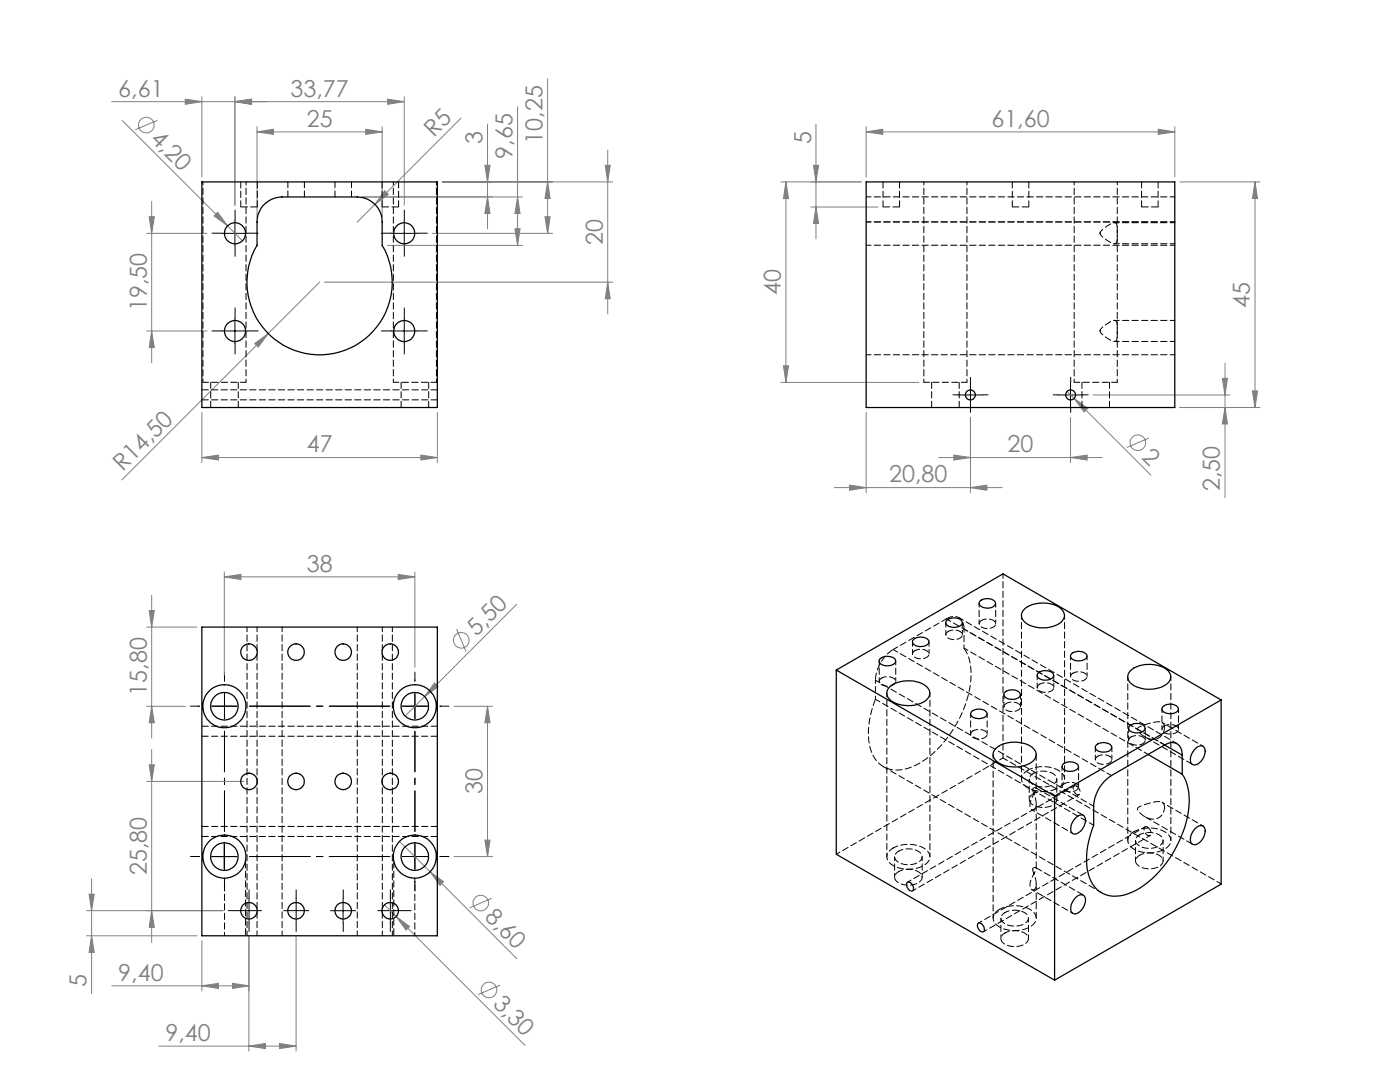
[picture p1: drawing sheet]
<svg xmlns="http://www.w3.org/2000/svg" width="279mm" height="216mm" viewBox="0 0 279 216" stroke-linecap="round" stroke-linejoin="round" font-family="sans-serif">
<defs><g id="words">
<g font-size="4.7" fill="#808080">
<text x="23.6" y="19.3">6,61</text>
<text x="58" y="19.3">33,77</text>
<text x="29.8" y="28" transform="rotate(45 29.8 28)">4,20</text>
<text x="61.2" y="25.3">25</text>
<text x="86.6" y="27.6" transform="rotate(-45 86.6 27.6)">R5</text>
<text x="96.3" y="28.6" transform="rotate(-90 96.3 28.6)">3</text>
<text x="108.3" y="28.6" transform="rotate(-90 108.3 28.6)">10,25</text>
<text x="161.9" y="28.6" transform="rotate(-90 161.9 28.6)">5</text>
<text x="197.9" y="25.3">61,60</text>
<text x="102.3" y="31.6" transform="rotate(-90 102.3 31.6)">9,65</text>
<text x="120.3" y="48.9" transform="rotate(-90 120.3 48.9)">20</text>
<text x="155.9" y="58.9" transform="rotate(-90 155.9 58.9)">40</text>
<text x="29.3" y="62.1" transform="rotate(-90 29.3 62.1)">19,50</text>
<text x="249.5" y="61.4" transform="rotate(-90 249.5 61.4)">45</text>
<text x="24.5" y="94.1" transform="rotate(-45 24.5 94.1)">R14,50</text>
<text x="61.2" y="90.3">47</text>
<text x="201.1" y="90.3">20</text>
<text x="227.7" y="91.4" transform="rotate(45 227.7 91.4)">2</text>
<text x="177.5" y="96.3">20,80</text>
<text x="243.5" y="98" transform="rotate(-90 243.5 98)">2,50</text>
<text x="61.2" y="114.1">38</text>
<text x="95.1" y="127.1" transform="rotate(-45 95.1 127.1)">5,50</text>
<text x="29.3" y="138.8" transform="rotate(-90 29.3 138.8)">15,80</text>
<text x="96.3" y="158.5" transform="rotate(-90 96.3 158.5)">30</text>
<text x="29.3" y="174.6" transform="rotate(-90 29.3 174.6)">25,80</text>
<text x="96.6" y="183.2" transform="rotate(45 96.6 183.2)">8,60</text>
<text x="17.3" y="196.9" transform="rotate(-90 17.3 196.9)">5</text>
<text x="23.6" y="195.7">9,40</text>
<text x="98.2" y="200.5" transform="rotate(45 98.2 200.5)">3,30</text>
<text x="33" y="207.7">9,40</text>
</g>
</g></defs>
<g fill="none" stroke="#808080" stroke-width=".2">
<path d="M37 19.8l3.3 .5-3.3 .5zM40.3 19.3v16M46.9 19.3v21.7M77.4 19.8l3.3 .5-3.3 .5zM80.7 19.3v21.7M109.3 15.7v30.9M22.3 20.3h58.4M24.4 24.1l21 20.9M31.4 24l-4.4 1.9M46.9 20.3l3.3-.5v1zM51.3 26.3l3.3-.5v1zM51.3 25.3v18"/>
<path d="M51.3 26.3h25M72.3 39.3h32M73 25.8l3.3 .5-3.3 .5zM76.3 25.3v18M76.8 38.1l.7 .7-2.7 2zM88.3 36.3h34M92 23.6l-17.2 17.2M96.8 33h1l-.5 3.3zM97.3 39.3l.5 3.3h-1zM97.3 24.8v20.8M103.3 21.3v27.7M103.3 39.3l.5 3.3h-1z"/>
<path d="M109.3 36.3l.5 3.3h-1zM120.8 33h1l-.5 3.3zM121.3 30v32.7M155.9 36.3h16M156.8 36.3l.6 3.3h-1zM156.8 36.3v40M162.3 33h1.1l-.6 3.3zM162.8 24.8v22.9M172.9 26.3l3.3-.5v1zM172.9 25.3v10M172.9 26.3h61.6M231.1 25.8l3.4 .5-3.4 .5z"/>
<path d="M234.5 25.3v10M235.4 36.3h16.1M250.5 36.3l.5 3.3h-1.1zM250.5 36.3v45M29.3 46.6h12M29.8 43.3h1l-.5 3.3zM30.3 40.2v32.2M42.7 43.1l.7-.7 2 2.6zM45.4 45l3 3M63.8 56.3l-39.5 39.5M64.8 56.3h57.5M74.8 40.8l-3.5 3.5"/>
<path d="M77.3 49h27M86.3 46.6h24M102.8 45.6h1l-.5 3.4zM108.8 43.3h1l-.5 3.3zM121.3 56.3l.5 3.3h-1zM161.9 41.3h13.3M162.8 41.3l.6 3.3h-1.1zM29.3 66h12M30.3 66l.5 3.4h-1zM50.8 68.5l2.7-1.9-2 2.7zM155.9 76.3h27.5M156.4 73h1l-.6 3.3z"/>
<path d="M212.9 78.1l1.5 1.4M214.4 79.5l2.7 2-.7 .7zM214.4 79.5l15.3 15.3M218.2 78.8h27.3M243.9 75.5h1.1l-.5 3.3zM244.5 72.5v26.8M249.9 78h1.1l-.5 3.3zM40.3 91.3l3.3-.5v1zM40.3 82.3v10M40.3 91.3h47M84 90.8l3.3 .5-3.3 .5zM87.3 82.3v10"/>
<path d="M166.5 97.3h33.5M169.5 96.8l3.4 .5-3.4 .5zM172.9 82.3v16M187.3 91.3h32.7M190.4 90.8l3.3 .5-3.3 .5zM193.7 97.3l3.3-.5v1zM193.7 83.3v15M213.6 91.3l3.4-.5v1zM213.6 83.3v9M229.3 87.4l-4.4 1.9M235.4 81.3h16.1M244.5 81.3l.5 3.3h-1.1z"/>
<path d="M30.3 118.8v28.5M44.8 115.1l3.3-.5v1zM44.8 114.1v20.6M44.8 115.1h38M79.5 114.6l3.3 .5-3.3 .5zM82.8 114.1v19M29.3 125.1h10M29.8 121.8h1l-.5 3.3zM84.7 139l-3.8 3.9M86.7 136.3l.7 .7-2.7 2zM91.1 125.6l1.9 4.4M103.1 120.6l-18.4 18.4"/>
<path d="M29.3 140.9h7.7M29.3 155.9h19.4M29.8 152.6h1l-.5 3.3zM30.3 140.9l.5 3.3h-1zM30.3 149.6v38.5M90.6 140.9h7.7M97.3 140.9v30M97.3 140.9l.5 3.3h-1zM17.8 178.4h1l-.5 3.3zM18.3 175.4v22.9M79.7 167.9l6.1 6.1M85.8 174l2.7 1.9-.7 .8z"/>
<path d="M85.8 174l17.3 17.3M90.6 170.9h7.7M96.8 167.6h1l-.5 3.3zM98.1 179.2l-4.4 2M17.3 181.7h27.2M17.3 186.7h22M18.3 186.7l.5 3.3h-1zM22.3 196.7h27.4M30.3 181.7l.5 3.3h-1zM40.3 196.7l3.3-.5v1zM40.3 187.7v10M46.4 196.2l3.3 .5-3.3 .5z"/>
<path d="M49.7 186.9v22.8M59.1 186.9v22.8M76.7 180.6l28.1 28M79.1 182.9l2.6 2-.7 .7zM99.8 196.6l-4.4 1.9M31.7 208.7h27.4M49.7 208.7l3.3-.5v1zM55.8 208.2l3.3 .5-3.3 .5z"/>
<circle cx="29.2" cy="25" r="1.57"/>
<circle cx="227.1" cy="88.3" r="1.55"/>
<circle cx="92.1" cy="127.8" r="1.57"/>
<circle cx="95.9" cy="180.2" r="1.56"/>
<circle cx="97.6" cy="197.5" r="1.56"/>
</g>
<g fill="none" stroke="#000" stroke-width=".2" stroke-dasharray="15.2 1.3 1.3 1.3">
<path d="M44.4 46.5h-2.1M46.9 44v-2.1M46.9 49v2.1M49.4 46.5h2.1M78.2 46.5h-2.1M80.7 44v-2.1M80.7 49v2.1M83.2 46.5h2.1M44.4 66h-2.1M46.9 63.5v-2.1M46.9 68.5v2.1M49.4 66h2.1"/>
<path d="M78.2 66h-2.1M80.7 63.5v-2.1M80.7 68.5v2.1M83.2 66h2.1M191.2 78.8h-1M193.7 76.3v-1M196.2 78.8h1M211.2 78.8h-1M213.7 76.3v-1M216.2 78.8h1M193.7 81.3v1M213.7 81.3v1"/>
<path d="M44.8 135.9v-.2M44.8 135.9v-1.8M82.8 135.9v-.2M82.8 135.9v-1.8M39.8 140.9h-.2M39.8 140.9h-1.8M44.8 140.9v-2.5M44.8 140.9h-2.5M44.8 140.9v2.5M44.8 140.9h2.5M82.8 140.9v-2.5M82.8 140.9h-2.5"/>
<path d="M82.8 140.9v2.5M82.8 140.9h2.5M87.8 140.9h.3M87.8 140.9h1.8M39.8 170.9h-.2M39.8 170.9h-1.8M44.8 175.9v.3M44.8 175.9v1.8M49.7 179.2v-1.6M59.1 179.2v-1.6M68.5 179.2v-1.6M77.9 179.2v-1.6"/>
<path d="M82.8 170.9v-2.5M82.8 170.9h-2.5M82.8 170.9v2.5M82.8 170.9h2.5M82.8 175.9v.3M82.8 175.9v1.8M87.8 170.9h.3M87.8 170.9h1.8M47.2 181.7h-1.6M49.7 181.7v-2.5M49.7 181.7h-2.5M49.7 181.7v2.5"/>
<path d="M49.7 181.7h2.5M49.7 184.2v1.7M59.1 181.7v-2.5M59.1 181.7h-2.5M59.1 181.7v2.5M59.1 181.7h2.5M59.1 184.2v1.7M68.5 184.2v1.7M77.9 181.7v-2.5M77.9 181.7h-2.5M77.9 181.7v2.5M77.9 181.7h2.5"/>
<path d="M77.9 184.2v1.7M80.4 181.7h1.7"/>
</g>
<path d="M49.8 140.9h28M49.8 170.9h28" fill="none" stroke="#000" stroke-width=".2" stroke-dasharray="15.2 1.3 1.3 1.3" stroke-dashoffset="3.1"/>
<path d="M44.8 165.9v-20M82.8 165.9v-20" fill="none" stroke="#000" stroke-width=".2" stroke-dasharray="15.2 1.3 1.3 1.3" stroke-dashoffset="7.1"/>
<g fill="none" stroke="#000" stroke-width=".2">
<path d="M44.4 46.6h5M46.9 44.1v4.9M78.2 46.6h5M80.7 44.1v4.9M44.4 66h5M46.9 63.5v5M78.2 66h5M80.7 63.5v5M191.2 78.8h4.9M193.7 76.3v5M211.2 78.8h4.9M213.6 76.3v5"/>
<path d="M42.3 170.9h5M44.8 168.4v5M68.5 179.2v5M66 181.7h5"/>
</g>
<g fill="#808080">
<path d="M42.7 43.1l.7-.7 2 2.6z"/>
<path d="M76.8 38.1l.7 .7-2.7 2z"/>
<path d="M86.7 136.3l.7 .7-2.7 2z"/>
<path d="M50.8 68.5l2.7-1.9-2 2.7z"/>
<path d="M85.8 174l2.7 1.9-.7 .8z"/>
<path d="M79.1 182.9l2.6 2-.7 .7z"/>
<path d="M214.4 79.5l2.7 2-.7 .7z"/>
<path d="M46.9 20.3l3.3-.5v1zM37 19.8l3.3 .5-3.3 .5zM84 90.8l3.3 .5-3.3 .5zM40.3 91.3l3.3-.5v1zM79.5 114.6l3.3 .5-3.3 .5zM44.8 115.1l3.3-.5v1zM46.4 196.2l3.3 .5-3.3 .5zM40.3 196.7l3.3-.5v1zM193.7 97.3l3.3-.5v1zM169.5 96.8l3.4 .5-3.4 .5z"/>
<path d="M46.9 20.3l3.3-.5v1zM77.4 19.8l3.3 .5-3.3 .5zM51.3 26.3l3.3-.5v1zM73 25.8l3.3 .5-3.3 .5zM49.7 208.7l3.3-.5v1zM55.8 208.2l3.3 .5-3.3 .5zM190.4 90.8l3.3 .5-3.3 .5zM213.6 91.3l3.4-.5v1zM172.9 26.3l3.3-.5v1zM231.1 25.8l3.4 .5-3.4 .5z"/>
<path d="M121.3 56.3l.5 3.3h-1zM120.8 33h1l-.5 3.3zM108.8 43.3h1l-.5 3.3zM109.3 36.3l.5 3.3h-1zM97.3 39.3l.5 3.3h-1zM96.8 33h1l-.5 3.3zM30.3 140.9l.5 3.3h-1zM29.8 121.8h1l-.5 3.3zM30.3 181.7l.5 3.3h-1zM29.8 152.6h1l-.5 3.3zM156.4 73h1l-.6 3.3zM156.8 36.3l.6 3.3h-1zM249.9 78h1.1l-.5 3.3zM250.5 36.3l.5 3.3h-1.1z"/>
<path d="M29.8 43.3h1l-.5 3.3zM30.3 66l.5 3.4h-1zM103.3 39.3l.5 3.3h-1zM102.8 45.6h1l-.5 3.4zM97.3 140.9l.5 3.3h-1zM96.8 167.6h1l-.5 3.3zM17.8 178.4h1l-.5 3.3zM18.3 186.7l.5 3.3h-1zM243.9 75.5h1.1l-.5 3.3zM244.5 81.3l.5 3.3h-1.1zM162.3 33h1.1l-.6 3.3zM162.8 41.3l.6 3.3h-1.1z"/>
</g>
<g fill="none" stroke="#000" stroke-width=".25">
<path d="M40.3 36.3h47v45h-47zM172.9 36.3h61.6v45h-61.6zM52.5 41a5.2 5.2 0 0 1 3.8-1.7h15a5 5 0 0 1 5 5v4.7a14.5 14.5 0 0 1-12.5 21.8 14.5 14.5 0 0 1-12.5-21.8v-4.7a4.8 4.8 0 0 1 1.2-3.3zM195.6 119.9a2.13 2.13 0 0 1 3 .3 1.18 1.18 0 0 1-1.5 1.2l-1.1-.3a.72 .72 0 0 1-.6-.4 .72 .72 0 0 1 .2-.8zM40.3 125.1h47v61.6h-47zM166.9 133.7v36.8l43.6 25.1M166.9 133.7l43.6 25.2M166.9 133.7l33.3-19.2 43.5 25.2M175.7 131.4a2.22 2.22 0 0 1 3 .3 1.06 1.06 0 0 1-1.1 1.1 1.69 1.69 0 0 1-2.2-.9zM177.5 137.1a6.2 6.2 0 0 1 7.6 .1 1.85 1.85 0 0 1-1 3 6.4 6.4 0 0 1-6.5-.6 1.63 1.63 0 0 1-.1-2.5zM182.4 127.6a2.24 2.24 0 0 1 3 .3 1.07 1.07 0 0 1-1.2 1.1 1.6 1.6 0 0 1-2.1-1zM189 123.8a2.15 2.15 0 0 1 3 .3 1.02 1.02 0 0 1-1.1 1 1.62 1.62 0 0 1-2.2-.9z"/>
<path d="M200.6 138.1a2.15 2.15 0 0 1 3 .3 1.41 1.41 0 0 1-1.9 1.1l-.7-.2a.72 .72 0 0 1-.6-.4 .72 .72 0 0 1 .2-.8zM204.7 121.3a6.2 6.2 0 0 1 7.3 .4 1.7 1.7 0 0 1-.6 2.7 6.5 6.5 0 0 1-7-.3 1.68 1.68 0 0 1 .3-2.8zM207.2 134.3a2.22 2.22 0 0 1 3.1 .3 1.06 1.06 0 0 1-1.2 1.1 1.67 1.67 0 0 1-2.1-1zM213.9 130.4a2.28 2.28 0 0 1 3 .3 1.07 1.07 0 0 1-1.1 1.1 1.6 1.6 0 0 1-2.2-.9zM225.6 133.9a6.1 6.1 0 0 1 7.6 0 1.85 1.85 0 0 1-1 3 6.1 6.1 0 0 1-6.8-.9 1.65 1.65 0 0 1 .2-2.1zM243.7 139.7l-33.2 19.2M243.7 139.7v36.7l-33.2 19.2M193.9 142a2.13 2.13 0 0 1 3.1 .3 1.02 1.02 0 0 1-1.2 1 1.56 1.56 0 0 1-2.1-.9zM198.7 149.4a6.1 6.1 0 0 1 7.6 .1 1.7 1.7 0 0 1-.6 2.7 6.4 6.4 0 0 1-6.9-.4 1.56 1.56 0 0 1-.1-2.4zM210.5 158.9v36.7M212.2 152.5a2.22 2.22 0 0 1 3 .3 1.18 1.18 0 0 1-1.5 1.1l-1.1-.2a.72 .72 0 0 1-.6-.5 .72 .72 0 0 1 .2-.7zM218.8 148.6a2.19 2.19 0 0 1 3.1 .4v.2a1.76 1.76 0 0 1-2.3 .8 .84 .84 0 0 1-.9-.4 .84 .84 0 0 1 .1-1z"/>
<path d="M225.5 144.8a2.13 2.13 0 0 1 3 .3 1.02 1.02 0 0 1-1.1 1.1 1.56 1.56 0 0 1-2.2-1zM229.1 150.5l6.8 4M232.1 141a2.15 2.15 0 0 1 3.1 .3 1.41 1.41 0 0 1-2 1.1l-.7-.2a.72 .72 0 0 1-.6-.5 .72 .72 0 0 1 .2-.7zM232.4 148.7a2.15 2.15 0 0 1 2.5-.3 2.15 2.15 0 0 1 1 2.3M232.4 148.7l-10.6 6.1a7.7 7.7 0 0 0-3.5 6.1v3.8a15.4 15.4 0 0 0-.9 10.4 5.5 5.5 0 0 0 7.7 3.3 18.8 18.8 0 0 0 9.6-9.2 18.1 18.1 0 0 0 2.4-11.9 7 7 0 0 0-1.2-2.8M232.4 148.7l3.5 2M235.9 150.7v3.8M238.6 149.4l.3-.3a.99 .99 0 0 1 1.3-.1 .99 .99 0 0 1 .3 1.2 2.77 2.77 0 0 1-2.2 2.4 1.02 1.02 0 0 1-.7-1.4l.2-.8zM181 176.1a1.17 1.17 0 0 1 1.2 1.6 1.1 1.1 0 0 1-1.3-1.5zM214.7 163.2l.3-.3a.99 .99 0 0 1 1.3-.1 .99 .99 0 0 1 .3 1.2 2.48 2.48 0 0 1-2.4 2.4 1.56 1.56 0 0 1-.2-2.2zM214.7 179.1a1.03 1.03 0 0 1 1.2-.6 1.03 1.03 0 0 1 .7 1.1 2.81 2.81 0 0 1-2.2 2.8 1 1 0 0 1-.7-1.5l.3-.8zM238.6 165.3a1.03 1.03 0 0 1 1.2-.6 1.03 1.03 0 0 1 .7 1.1 2.81 2.81 0 0 1-2.2 2.8 1 1 0 0 1-.7-1.5l.2-.8z"/>
<path d="M195.2 184.3a1.09 1.09 0 0 1 1.2 1.4 .59 .59 0 0 1-.6 .2 .59 .59 0 0 1-.4-.4l-.3-.6z"/>
<circle cx="46.9" cy="46.5" r="2.1"/>
<circle cx="80.7" cy="46.5" r="2.1"/>
<circle cx="46.9" cy="66.1" r="2.1"/>
<circle cx="80.7" cy="66.1" r="2.1"/>
<circle cx="193.7" cy="78.8" r=".99"/>
<circle cx="213.7" cy="78.8" r=".99"/>
<circle cx="49.7" cy="130.1" r="1.64"/>
<circle cx="59.1" cy="130.1" r="1.64"/>
<circle cx="68.5" cy="130.1" r="1.64"/>
<circle cx="77.9" cy="130.1" r="1.64"/>
<circle cx="44.8" cy="140.9" r="2.75"/>
<circle cx="44.8" cy="140.9" r="4.3"/>
<circle cx="49.7" cy="155.9" r="1.66"/>
<circle cx="59.1" cy="155.9" r="1.66"/>
<circle cx="68.5" cy="155.9" r="1.66"/>
<circle cx="77.9" cy="155.9" r="1.66"/>
<circle cx="82.8" cy="140.9" r="2.75"/>
<circle cx="82.8" cy="140.9" r="4.3"/>
<circle cx="44.8" cy="170.9" r="2.75"/>
<circle cx="44.8" cy="170.9" r="4.3"/>
<circle cx="82.8" cy="170.9" r="2.75"/>
<circle cx="82.8" cy="170.9" r="4.3"/>
<circle cx="49.7" cy="181.7" r="1.64"/>
<circle cx="59.1" cy="181.7" r="1.64"/>
<circle cx="68.5" cy="181.7" r="1.64"/>
<circle cx="77.9" cy="181.7" r="1.64"/>
</g>
<path d="M48.1 41.3h3.3M76.3 41.3h3.3M176.2 41.3h3.3M202 41.3h3.3M227.8 41.3h3.3M192.4 129.3a10.9 10.9 0 0 1 1.1 8.5 22.8 22.8 0 0 1-10.4 14.7 6.6 6.6 0 0 1-7.7-.1 8.9 8.9 0 0 1-2-7.7l.3-2 1-3.2M192.4 125.5a2.16 2.16 0 0 0-1-2.3 2.16 2.16 0 0 0-2.5 .3M228.5 147l9.5 5.5M206.8 173.3v-12.8M216.2 162.7l-9.5-5.5M216.2 178.6l-9.5-5.5M228.5 163l9.5 5.5" fill="none" stroke="#000" stroke-width=".2" stroke-dasharray="1.3 .6" stroke-dashoffset="-.1"/>
<path d="M57.5 36.3v3M60.8 39.3v-3M66.9 36.3v3M70.2 39.3v-3M40.5 76.3h8.6M78.5 76.3h8.6M184.4 76.3h8.6M214.4 76.3h8.6M206.8 157.4v-6.9M206.8 183.2v-6.8" fill="none" stroke="#000" stroke-width=".2" stroke-dasharray="1.3 .6" stroke-dashoffset=".1"/>
<g fill="none" stroke="#000" stroke-width=".2" stroke-dasharray="1.3 .6">
<path d="M48.1 36.3v5M76.3 36.3v5M176.2 36.3v5M202 36.3v5M227.8 36.3v5M51.4 41.3v-5M79.6 41.3v-5M179.5 41.3v-5M205.3 41.3v-5M219.5 46.5l.1-.1M222.3 44.5l.1-.1M222.4 44.4h.1"/>
<path d="M222.4 48.6h.1M231.1 41.3v-5M40.3 79.8h47M42.1 76.3v5M80.1 76.3v5M87.3 77.8h-47M185.9 76.3v5M215.9 76.3v5M219.5 66l.1-.1M222.3 63.9h.1M222.4 63.9h.1M222.4 68.1h.1"/>
<path d="M47.6 81.3v-5M85.6 81.3v-5M191.4 81.3v-5M221.4 81.3v-5M40.3 146.9h47M87.3 144.9h-47M214.9 156.9a.48 .48 0 0 0-.7 0 .48 .48 0 0 0 0 .7l.5 .7a.51 .51 0 0 0 .7 .3 .51 .51 0 0 0 .1-.8l-.2-.5-.4-.4M40.3 166.9h47M87.3 164.9h-47M229 165a.48 .48 0 0 0-.6 .1 .48 .48 0 0 0-.1 .6l.5 .8a.51 .51 0 0 0 .7 .2 .51 .51 0 0 0 .2-.7l-.3-.6-.4-.4"/>
</g>
<path d="M40.5 36.3v40M78.5 36.3v40M184.4 36.3v40M214.4 36.3v40M49.1 76.3v-40M87.1 76.3v-40M193 76.3v-40M223 76.3v-40M174.7 139.5v-3.8M192.4 125.5v3.8M44.8 175.2v11.5M82.8 186.7v-11.5" fill="none" stroke="#000" stroke-width=".2" stroke-dasharray="1.3 .6" stroke-dashoffset=".6"/>
<g fill="none" stroke="#000" stroke-width=".2" stroke-dasharray="1.3 .6" stroke-dashoffset=".3">
<path d="M234.5 39.3h-61.6M172.9 48.9h61.6M172.9 44.3h61.6M219.5 46.5a4.8 4.8 0 0 0 3 2.1 1.7 1.7 0 0 0 .5-1.7v-1.4a.79 .79 0 0 0-.3-1 .79 .79 0 0 0-1.1 .2 4.2 4.2 0 0 0-2.1 1.8M222.4 48.6h12.1M234.5 44.3h-61.6M234.5 44.4h-12.1M172.9 70.8h61.6M219.5 66a4.4 4.4 0 0 0 3.1 2.1 1.31 1.31 0 0 0 .4-1.4v-1a1.77 1.77 0 0 0-.5-1.8 4.7 4.7 0 0 0-3 2.1M222.4 68.1h12.1M234.5 63.9h-12.1M49.3 125.1v61.6"/>
<path d="M51.3 125.1v61.6M71.3 125.1v61.6M174.7 135.7l43.6 25.2M174.7 139.5l43.6 25.2M175.9 135.3a.74 .74 0 0 0-.4 .8 .74 .74 0 0 0 .6 .6 2.04 2.04 0 0 0 2.7-.7 1.63 1.63 0 0 0-2.2-.9l-.7 .2M182.6 129.8a.74 .74 0 0 0-.5 .8 .74 .74 0 0 0 .6 .7 2.04 2.04 0 0 0 2.7-.7 1.63 1.63 0 0 0-2.1-1l-.7 .2M188.9 123.5l43.5 25.1M189.2 126a.74 .74 0 0 0-.4 .8 .74 .74 0 0 0 .6 .6 2.04 2.04 0 0 0 2.7-.7 1.63 1.63 0 0 0-2.2-.9l-.7 .2M195.9 123.8a.74 .74 0 0 0-.5 .8 .74 .74 0 0 0 .6 .6 2.04 2.04 0 0 0 2.7-.7 1.63 1.63 0 0 0-2.1-.9l-.7 .2M207.5 136.5a.74 .74 0 0 0-.5 .8 .74 .74 0 0 0 .6 .6 2.04 2.04 0 0 0 2.7-.6 1.63 1.63 0 0 0-2.1-1l-.7 .2M214.1 134.3a.74 .74 0 0 0-.4 .8 .74 .74 0 0 0 .6 .6 2.04 2.04 0 0 0 2.6-.6 1.63 1.63 0 0 0-2.1-1l-.7 .2M176.3 153l43.6 25.1"/>
<path d="M194.2 145.8a.74 .74 0 0 0-.5 .8 .74 .74 0 0 0 .6 .7 2.04 2.04 0 0 0 2.7-.7 1.63 1.63 0 0 0-2.1-1l-.7 .2M200.2 151.2l43.5 25.2M200.8 140.4a.74 .74 0 0 0-.4 .7 .74 .74 0 0 0 .6 .7 2.04 2.04 0 0 0 2.7-.7 1.63 1.63 0 0 0-2.2-1l-.7 .3M205.1 153.7a1.87 1.87 0 0 0-1.2 1.8 1.87 1.87 0 0 0 1.3 1.8 6.2 6.2 0 0 0 6.9-.8 1.76 1.76 0 0 0-.8-2.7 6.7 6.7 0 0 0-6.2-.1M212.4 156.4a.74 .74 0 0 0-.4 .7 .74 .74 0 0 0 .6 .7 2.04 2.04 0 0 0 2.7-.7 1.63 1.63 0 0 0-2.2-1l-.7 .3M219.1 150.9a.74 .74 0 0 0-.5 .8 .74 .74 0 0 0 .6 .6 2.04 2.04 0 0 0 2.7-.7 1.63 1.63 0 0 0-2.1-.9l-.7 .2M221.8 154.8l-43.6-25.2M225.7 147.1a.74 .74 0 0 0-.4 .7 .74 .74 0 0 0 .6 .7 2.04 2.04 0 0 0 2.6-.7 1.63 1.63 0 0 0-2.1-1l-.7 .3M232.4 144.9a.74 .74 0 0 0-.5 .7 .74 .74 0 0 0 .6 .7 2.04 2.04 0 0 0 2.7-.7 1.63 1.63 0 0 0-2.1-1l-.7 .3M232.4 145.2a2.39 2.39 0 0 1-1.4 2.2 2.39 2.39 0 0 1-2.5-.4 2.15 2.15 0 0 1-1.5-1.6 8.1 8.1 0 0 1 4.8-1.3l.5 .4 .1 .7M234.9 148.4l-43.5-25.2M178.2 169.2a1.87 1.87 0 0 0-1.2 1.8 1.87 1.87 0 0 0 1.4 1.8 6.2 6.2 0 0 0 6.8-.8 1.76 1.76 0 0 0-.8-2.7 6.7 6.7 0 0 0-6.2-.1"/>
<path d="M226.3 165.9a1.87 1.87 0 0 0-1.2 1.9 1.87 1.87 0 0 0 1.3 1.7 6.2 6.2 0 0 0 6.9-.8 1.76 1.76 0 0 0-.8-2.7 6.7 6.7 0 0 0-6.2-.1M232.4 161.1a2.39 2.39 0 0 1-1.4 2.2 2.39 2.39 0 0 1-2.5-.3 2.15 2.15 0 0 1-1.5-1.7 8.1 8.1 0 0 1 4.8-1.3l.5 .5 .1 .6M56.3 186.7v-61.6M76.3 186.7v-61.6M78.3 186.7v-61.6M199.5 181.5a1.87 1.87 0 0 0-1.3 1.8 1.87 1.87 0 0 0 1.4 1.7 6.2 6.2 0 0 0 6.8-.8 1.76 1.76 0 0 0-.7-2.7 6.7 6.7 0 0 0-6.2 0"/>
</g>
<path d="M178.2 129.6a7.8 7.8 0 0 0-3.5 6.1M78.6 171.8v14.9M49 186.7v-14.9" fill="none" stroke="#000" stroke-width=".2" stroke-dasharray="1.3 .6" stroke-dashoffset="-.2"/>
<path d="M178.2 129.6l10.7-6.1M206.1 157.5v.1a5.4 5.4 0 0 1 .5 3.8 .57 .57 0 0 1-.7 .2 .57 .57 0 0 1-.3-.7 8.9 8.9 0 0 1 1.2-3.4 .35 .35 0 0 0-.4-.3 .35 .35 0 0 0-.3 .3M206.1 173.5a6.3 6.3 0 0 1 .5 3.7 .52 .52 0 0 1-.5 .4 .52 .52 0 0 1-.5-.5 5.2 5.2 0 0 1 1.1-3.4 .37 .37 0 0 0-.1-.6 .37 .37 0 0 0-.5 .4" fill="none" stroke="#000" stroke-width=".2" stroke-dasharray="1.3 .6" stroke-dashoffset=".2"/>
<g fill="none" stroke="#000" stroke-width=".2" stroke-dasharray="1.3 .6" stroke-dashoffset=".4">
<path d="M200.2 114.5v36.7M182.1 128.1v2.4M185.4 130.5v-2.4M188.8 124.2v2.5M192.1 126.7v-2.5M200.4 138.6v2.4M207 134.7v2.5M210.3 137.2v-2.5M203.7 141v-2.4M206.2 154.3a3.9 3.9 0 0 1 4.6 .6 1.29 1.29 0 0 1-1.1 1.9 3.7 3.7 0 0 1-4.1-.8 1.17 1.17 0 0 1 .6-1.7M206.2 158.4a1.22 1.22 0 0 0-.8 1.3 1.22 1.22 0 0 0 1 1.1 3.9 3.9 0 0 0 4.3-.6 1.19 1.19 0 0 0-.8-1.9 4.3 4.3 0 0 0-3.7 .1M218.6 149.1v2.5"/>
<path d="M221.9 151.6v-2.5M225.2 145.3v2.4M228.5 147.7v-2.4M229.1 150.5l-36.7-21.2M232.4 148.6l-40-23.1M179.3 169.8a3.9 3.9 0 0 1 4.6 .7 1.29 1.29 0 0 1-1.1 1.8 3.7 3.7 0 0 1-4.1-.8 1.17 1.17 0 0 1 .6-1.7M179.3 173.9a1.22 1.22 0 0 0-.8 1.3 1.22 1.22 0 0 0 1 1.1 3.9 3.9 0 0 0 4.3-.6 1.19 1.19 0 0 0-.8-1.9 4.3 4.3 0 0 0-3.7 .1M227.4 166.6a3.9 3.9 0 0 1 4.6 .6 1.29 1.29 0 0 1-1.1 1.8 3.7 3.7 0 0 1-4.1-.8 1.17 1.17 0 0 1 .6-1.6M227.4 170.7a1.22 1.22 0 0 0-.8 1.2 1.22 1.22 0 0 0 1 1.1 3.9 3.9 0 0 0 4.3-.6 1.19 1.19 0 0 0-.8-1.8 4.3 4.3 0 0 0-3.7 .1M200.6 182.1a3.9 3.9 0 0 1 4.5 .6 1.29 1.29 0 0 1-1 1.8 3.7 3.7 0 0 1-4.2-.8 1.17 1.17 0 0 1 .7-1.6M200.6 186.2a1.22 1.22 0 0 0-.8 1.2 1.22 1.22 0 0 0 .9 1.1 3.9 3.9 0 0 0 4.3-.6 1.19 1.19 0 0 0-.7-1.8 4.3 4.3 0 0 0-3.7 .1"/>
</g>
<g fill="none" stroke="#000" stroke-width=".2" stroke-dasharray="1.3 .6" stroke-dashoffset=".5">
<path d="M175.5 131.9v4.1M177 138.3v32.7M178.8 136v-4.1M195.4 120.4v4.1M198.7 124.5v-4.1M203.9 122.8v32.6M213.7 130.9v4.1M217 135v-4.1M225.1 135v32.7M193.7 142.4v4.1M197 146.5v-4.1M198.2 150.5v32.7"/>
<path d="M200.2 151.2l-33.3 19.2M205.4 155.4v4.1M210.9 159.5v-4.1M212 153v4M212.5 155.4v-32.6M214.4 156.8l-33.3 19.2M215.3 157v-4M231.9 141.4v4.1M235.2 145.5v-4.1M178.5 171v4M182.1 177.7l33.3-19.1M184 175v-4"/>
<path d="M185.6 171v-32.7M226.6 167.7v4.1M228.5 165l-33.2 19.2M232.1 171.8v-4.1M233.7 167.7v-32.7M196.3 185.9l33.2-19.2M199.8 183.2v4.1M205.3 187.3v-4.1"/>
</g>
<path d="M240.1 148.9l-8.2-4.7M206 177.5l8.1 4.7M206 161.6l8.1 4.7M240.1 164.8l-8.2-4.7" fill="none" stroke="#000" stroke-width=".2" stroke-dasharray="1.3 .6" stroke-dashoffset=".7"/>
<use href="#words"/>
</svg>
